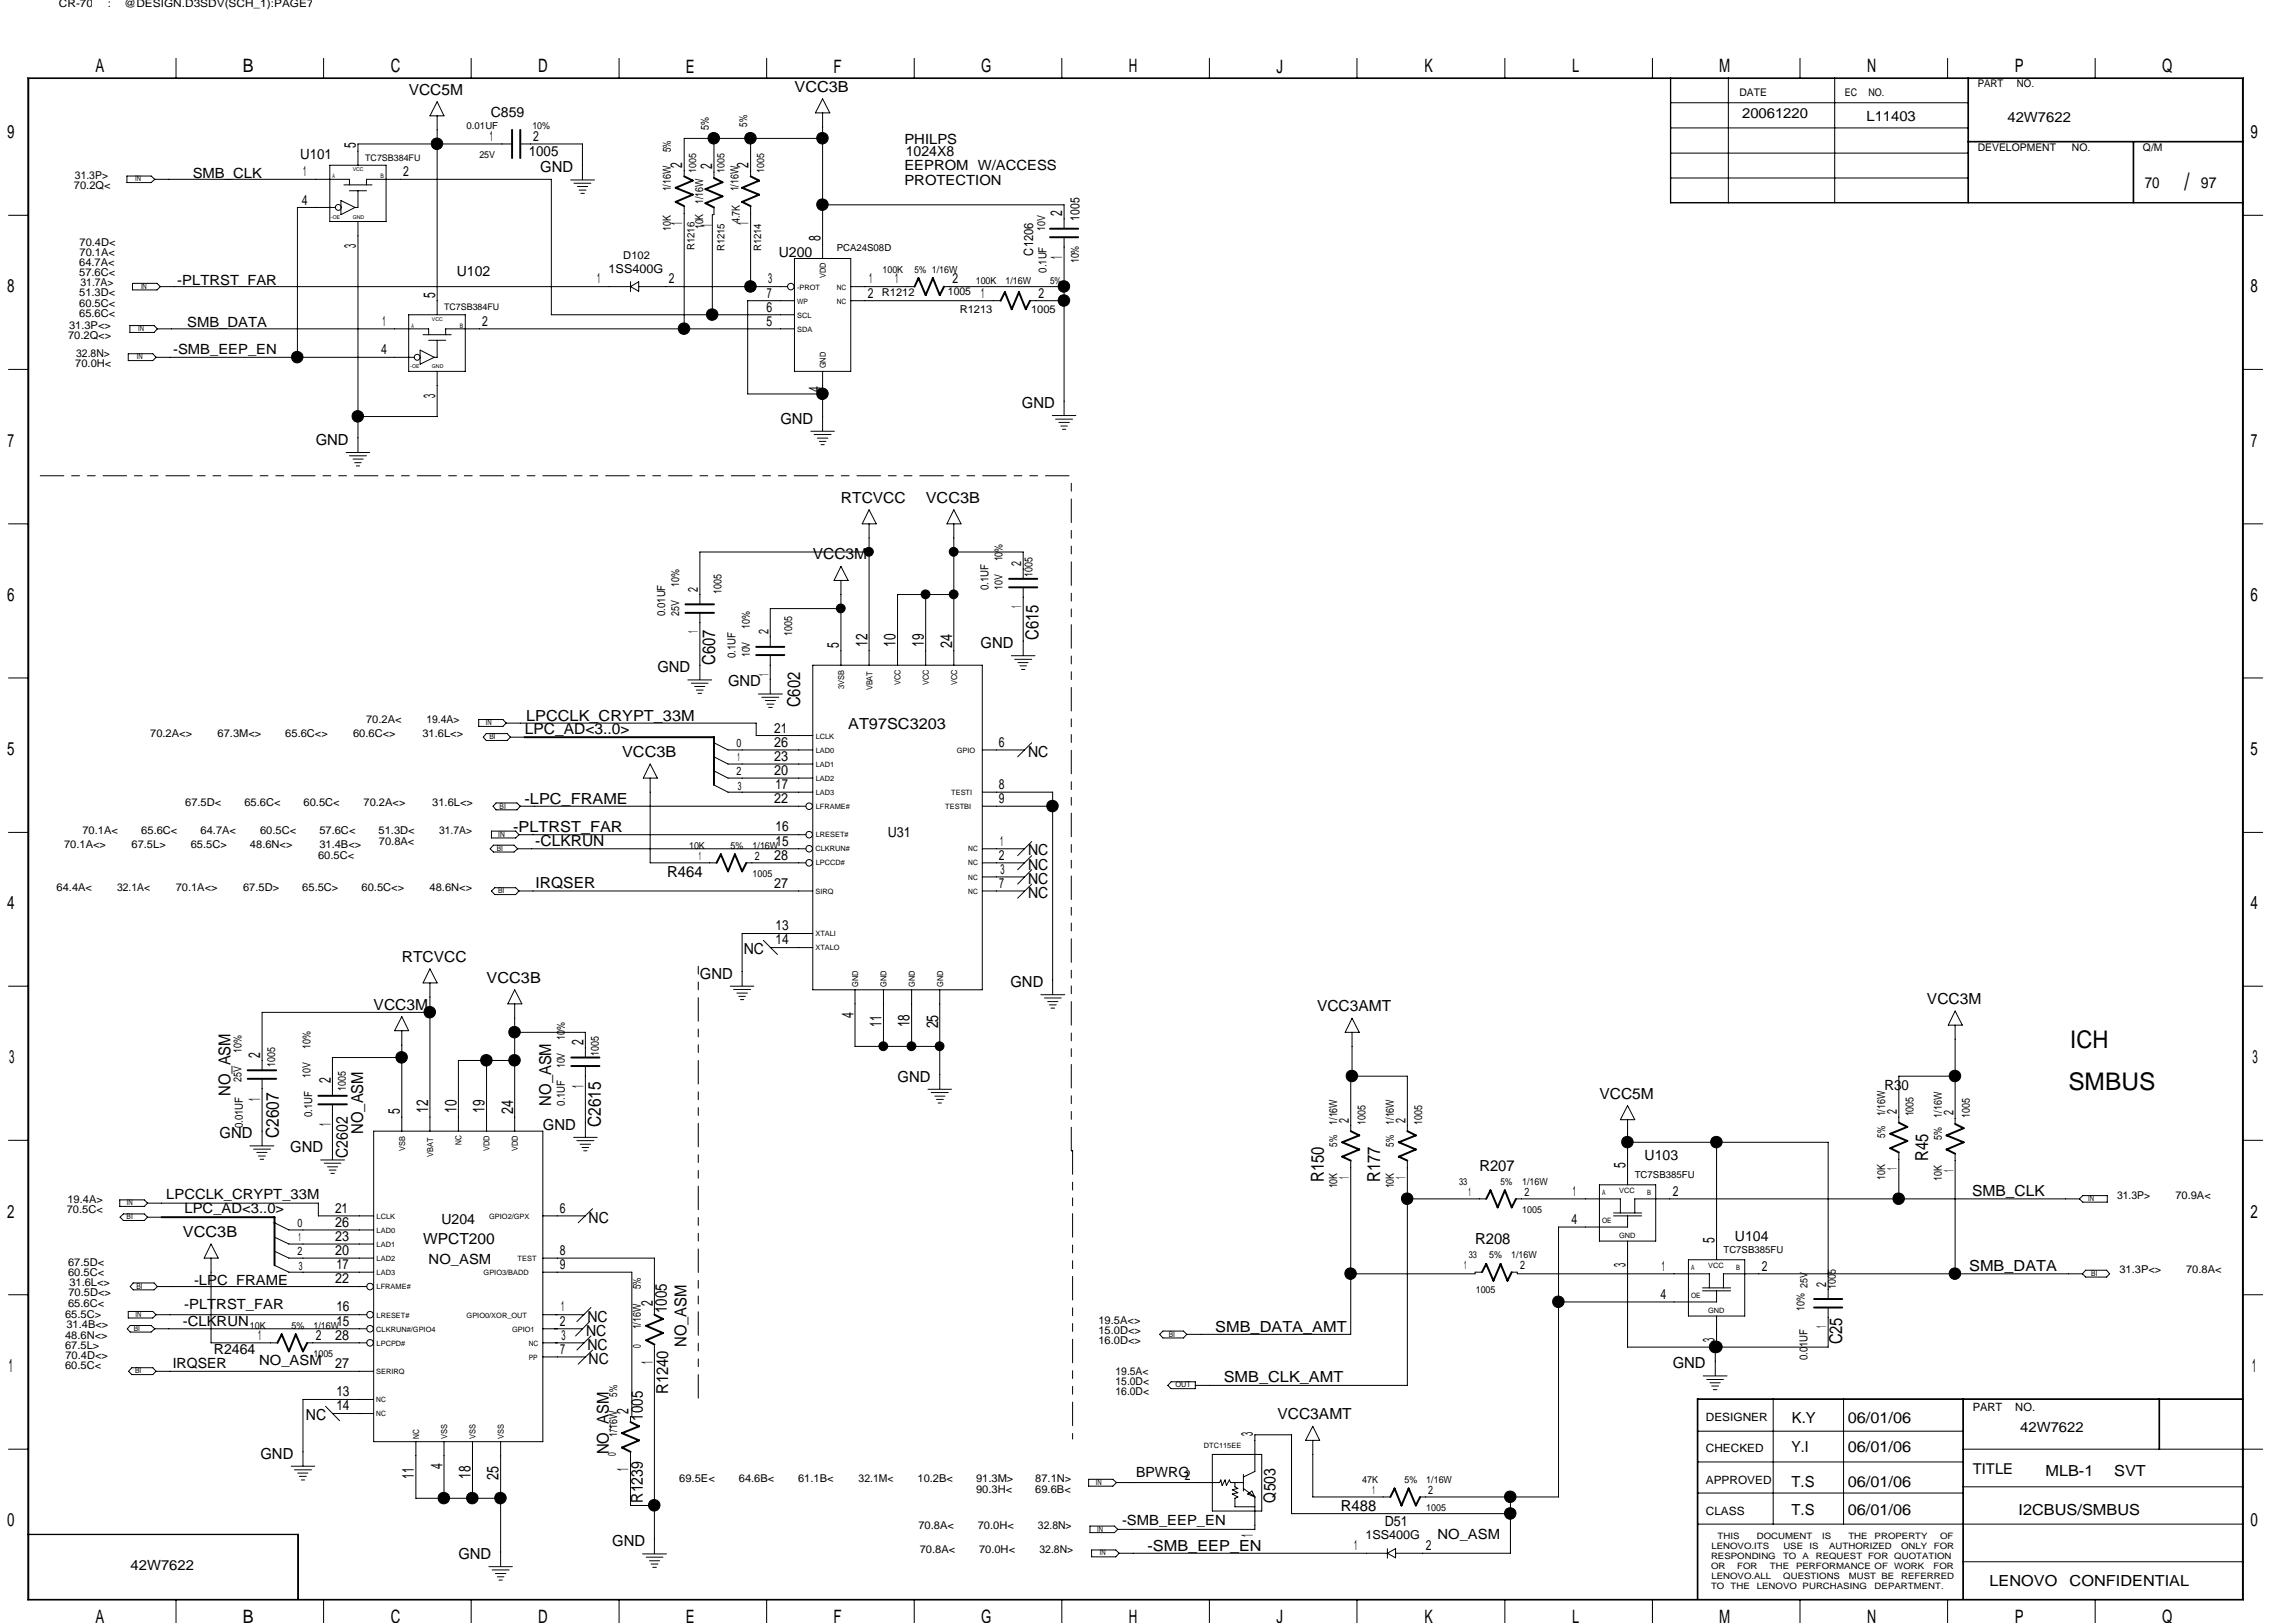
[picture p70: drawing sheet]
<svg xmlns="http://www.w3.org/2000/svg" width="297mm" height="210mm" viewBox="0 0 297 210" stroke-linecap="round" stroke-linejoin="round" font-family="sans-serif">
<defs><g id="words">
<g font-size="3.1">
<text x="282.6" y="24.6">/</text>
<text x="267.8" y="135.6">ICH</text>
<text x="267.6" y="141.1">SMBUS</text>
</g>
<g font-size="2.4">
<text x="12.4" y="9.4">A</text>
<text x="31.4" y="9.4">B</text>
<text x="50.5" y="9.4">C</text>
<text x="69.6" y="9.4">D</text>
<text x="88.7" y="9.4">E</text>
<text x="107.8" y="9.4">F</text>
<text x="127" y="9.4">G</text>
<text x="146" y="9.4">H</text>
<text x="165.1" y="9.4">J</text>
<text x="184.3" y="9.4">K</text>
<text x="203.4" y="9.4">L</text>
<text x="222.4" y="9.4">M</text>
<text x="241.6" y="9.4">N</text>
<text x="260.6" y="9.4">P</text>
<text x="279.7" y="9.4">Q</text>
<text x=".9" y="17.9">9</text>
<text x="291.2" y="17.9">9</text>
<text x=".9" y="37.8">8</text>
<text x="291.2" y="37.8">8</text>
<text x="1" y="57.8">7</text>
<text x="291.2" y="57.8">7</text>
<text x=".9" y="77.8">6</text>
<text x="291.2" y="77.8">6</text>
<text x=".9" y="97.7">5</text>
<text x="291.2" y="97.7">5</text>
<text x=".9" y="117.6">4</text>
<text x="291.2" y="117.6">4</text>
<text x="1.2" y="137.6">3</text>
<text x="291.4" y="137.6">3</text>
<text x=".9" y="157.5">2</text>
<text x="291.2" y="157.5">2</text>
<text x="1.1" y="177.5">1</text>
<text x="291.4" y="177.5">1</text>
<text x=".9" y="197.4">0</text>
<text x="291.2" y="197.4">0</text>
<text x="12.4" y="210">A</text>
<text x="31.4" y="210">B</text>
<text x="50.5" y="210">C</text>
<text x="69.6" y="210">D</text>
<text x="127" y="210">G</text>
<text x="146" y="210">H</text>
<text x="184.3" y="210">K</text>
<text x="203.4" y="210">L</text>
<text x="222.4" y="210">M</text>
<text x="241.6" y="210">N</text>
<text x="260.6" y="210">P</text>
<text x="279.7" y="210">Q</text>
<text x="88.7" y="210">E</text>
<text x="107.8" y="210">F</text>
<text x="165.1" y="210">J</text>
</g>
<g font-size="2.3">
<text x="134.4" y="82.8" transform="rotate(-90 134.4 82.8)">C615</text>
<text x="92.5" y="86.1" transform="rotate(-90 92.5 86.1)">C607</text>
<text x="103.5" y="91.5" transform="rotate(-90 103.5 91.5)">C602</text>
<text x="36.1" y="147.2" transform="rotate(-90 36.1 147.2)">C2607</text>
<text x="77.7" y="145.8" transform="rotate(-90 77.7 145.8)">C2615</text>
<text x="171.3" y="152.9" transform="rotate(-90 171.3 152.9)">R150</text>
<text x="178.6" y="152.9" transform="rotate(-90 178.6 152.9)">R177</text>
<text x="249.5" y="150.2" transform="rotate(-90 249.5 150.2)">R45</text>
<text x="238.3" y="173.9" transform="rotate(-90 238.3 173.9)">C25</text>
</g>
<g font-size="2.1">
<text x="46.1" y="19.2" transform="rotate(-90 46.1 19.2)">5</text>
<text x="88.3" y="21.7" transform="rotate(-90 88.3 21.7)">2</text>
<text x="92.1" y="21.9" transform="rotate(-90 92.1 21.9)">2</text>
<text x="96.9" y="21.7" transform="rotate(-90 96.9 21.7)">2</text>
<text x="88.3" y="29.2" transform="rotate(-90 88.3 29.2)">1</text>
<text x="92.1" y="29.3" transform="rotate(-90 92.1 29.3)">1</text>
<text x="96.9" y="29.2" transform="rotate(-90 96.9 29.2)">1</text>
<text x="137.4" y="27.9" transform="rotate(-90 137.4 27.9)">2</text>
<text x="46.1" y="32" transform="rotate(-90 46.1 32)">3</text>
<text x="106.2" y="31.2" transform="rotate(-90 106.2 31.2)">8</text>
<text x="137.4" y="33.6" transform="rotate(-90 137.4 33.6)">1</text>
<text x="56.3" y="38.6" transform="rotate(-90 56.3 38.6)">5</text>
<text x="56.3" y="51.4" transform="rotate(-90 56.3 51.4)">3</text>
<text x="106.2" y="50.7" transform="rotate(-90 106.2 50.7)">4</text>
<text x="108.5" y="83.9" transform="rotate(-90 108.5 83.9)">5</text>
<text x="112.2" y="83.7" transform="rotate(-90 112.2 83.7)">12</text>
<text x="115.9" y="83.7" transform="rotate(-90 115.9 83.7)">10</text>
<text x="119.5" y="83.7" transform="rotate(-90 119.5 83.7)">19</text>
<text x="123.2" y="83.9" transform="rotate(-90 123.2 83.9)">24</text>
<text x="110.4" y="131.7" transform="rotate(-90 110.4 131.7)">4</text>
<text x="33.7" y="136.8" transform="rotate(-90 33.7 136.8)">2</text>
<text x="75.5" y="135.2" transform="rotate(-90 75.5 135.2)">2</text>
<text x="114" y="132.9" transform="rotate(-90 114 132.9)">11</text>
<text x="117.7" y="132.9" transform="rotate(-90 117.7 132.9)">18</text>
<text x="121.4" y="133.1" transform="rotate(-90 121.4 133.1)">25</text>
<text x="29.8" y="141.8" transform="rotate(-90 29.8 141.8)">NO_ASM</text>
<text x="33.7" y="142.5" transform="rotate(-90 33.7 142.5)">1</text>
<text x="42.8" y="140.1" transform="rotate(-90 42.8 140.1)">2</text>
<text x="55.4" y="144" transform="rotate(-90 55.4 144)">12</text>
<text x="59.1" y="144" transform="rotate(-90 59.1 144)">10</text>
<text x="62.7" y="144" transform="rotate(-90 62.7 144)">19</text>
<text x="71.3" y="143" transform="rotate(-90 71.3 143)">NO_ASM</text>
<text x="75.5" y="140.8" transform="rotate(-90 75.5 140.8)">1</text>
<text x="42.8" y="145.7" transform="rotate(-90 42.8 145.7)">1</text>
<text x="45" y="149.8" transform="rotate(-90 45 149.8)">C2602</text>
<text x="47" y="146.7" transform="rotate(-90 47 146.7)">NO_ASM</text>
<text x="51.7" y="144.1" transform="rotate(-90 51.7 144.1)">5</text>
<text x="66.4" y="144.1" transform="rotate(-90 66.4 144.1)">24</text>
<text x="210.3" y="151.1" transform="rotate(-90 210.3 151.1)">5</text>
<text x="221.8" y="160.8" transform="rotate(-90 221.8 160.8)">5</text>
<text x="210.3" y="164" transform="rotate(-90 210.3 164)">3</text>
<text x="84.5" y="169" transform="rotate(-90 84.5 169)">2</text>
<text x="86.3" y="169.9" transform="rotate(-90 86.3 169.9)">1005</text>
<text x="221.8" y="173.7" transform="rotate(-90 221.8 173.7)">3</text>
<text x="84.5" y="176.4" transform="rotate(-90 84.5 176.4)">1</text>
<text x="88.8" y="174.3" transform="rotate(-90 88.8 174.3)">NO_ASM</text>
<text x="81.3" y="182.9" transform="rotate(-90 81.3 182.9)">2</text>
<text x="83.2" y="183.8" transform="rotate(-90 83.2 183.8)">1005</text>
<text x="86.4" y="180.3" transform="rotate(-90 86.4 180.3)">R1240</text>
<text x="162.1" y="185.8" transform="rotate(-90 162.1 185.8)">3</text>
<text x="53.5" y="191.3" transform="rotate(-90 53.5 191.3)">11</text>
<text x="57.2" y="190.1" transform="rotate(-90 57.2 190.1)">4</text>
<text x="60.9" y="191.3" transform="rotate(-90 60.9 191.3)">18</text>
<text x="64.5" y="191.5" transform="rotate(-90 64.5 191.5)">25</text>
<text x="78.8" y="188.2" transform="rotate(-90 78.8 188.2)">NO_ASM</text>
<text x="81.3" y="190.3" transform="rotate(-90 81.3 190.3)">1</text>
<text x="83.2" y="194.4" transform="rotate(-90 83.2 194.4)">R1239</text>
<text x="165" y="194.4" transform="rotate(-90 165 194.4)">Q503</text>
<text x="162.1" y="198.9" transform="rotate(-90 162.1 198.9)">1</text>
</g>
<g font-size="2">
<text x="102.8" y="11.9">VCC3B</text>
<text x="52.9" y="12.2">VCC5M</text>
<text x="69.9" y="22.3">GND</text>
<text x="277.5" y="24.3">70</text>
<text x="284.7" y="24.3">97</text>
<text x="132.2" y="52.8">GND</text>
<text x="40.8" y="57.5">GND</text>
<text x="101" y="54.8">GND</text>
<text x="108.8" y="65">RTCVCC</text>
<text x="119.8" y="65">VCC3B</text>
<text x="105.2" y="72.3">VCC3M</text>
<text x="126.9" y="83.9">GND</text>
<text x="85" y="87">GND</text>
<text x="94.2" y="88.8">GND</text>
<text x="67.9" y="95">LPC_AD&lt;3..0&gt;</text>
<text x="68.1" y="93.3">LPCCLK_CRYPT_33M</text>
<text x="109.7" y="94.3">AT97SC3203</text>
<text x="80.5" y="97.9">VCC3B</text>
<text x="133" y="97.9">NC</text>
<text x="66.4" y="107.6">-PLTRST_FAR</text>
<text x="67.9" y="104">-LPC_FRAME</text>
<text x="69.3" y="109.4">-CLKRUN</text>
<text x="86.3" y="113.5">R464</text>
<text x="133" y="110.7">NC</text>
<text x="133" y="112.5">NC</text>
<text x="69.3" y="114.9">IRQSER</text>
<text x="133" y="116.2">NC</text>
<text x="133" y="114.3">NC</text>
<text x="52" y="124.4">RTCVCC</text>
<text x="96.2" y="123.5">NC</text>
<text x="48.3" y="130.6">VCC3M</text>
<text x="62.9" y="127.2">VCC3B</text>
<text x="90.5" y="126.6">GND</text>
<text x="130.7" y="127.7">GND</text>
<text x="170.4" y="130.8">VCC3AMT</text>
<text x="249.3" y="129.9">VCC3M</text>
<text x="116.1" y="140">GND</text>
<text x="206.9" y="142.2">VCC5M</text>
<text x="28.4" y="147.2">GND</text>
<text x="37.5" y="149.1">GND</text>
<text x="70.2" y="146.2">GND</text>
<text x="191.4" y="151.5">R207</text>
<text x="255.1" y="154.7">SMB_CLK</text>
<text x="23.7" y="160.1">VCC3B</text>
<text x="54.7" y="161">WPCT200</text>
<text x="76.2" y="158.2">NC</text>
<text x="190.8" y="161">R208</text>
<text x="254.8" y="164.4">SMB_DATA</text>
<text x="75.8" y="172.8">NC</text>
<text x="76" y="171">NC</text>
<text x="157.2" y="172.3">SMB_DATA_AMT</text>
<text x="76" y="174.6">NC</text>
<text x="76.2" y="176.4">NC</text>
<text x="158.3" y="178.9">SMB_CLK_AMT</text>
<text x="216.4" y="177">GND</text>
<text x="39.6" y="183.8">NC</text>
<text x="165.3" y="183.6">VCC3AMT</text>
<text x="231.8" y="184.1">K.Y</text>
<text x="239.1" y="184.1">06/01/06</text>
<text x="33.7" y="188.7">GND</text>
<text x="231.8" y="187.8">Y.I</text>
<text x="239.1" y="187.8">06/01/06</text>
<text x="264.6" y="190.9">MLB-1</text>
<text x="273.5" y="190.9">SVT</text>
<text x="173.5" y="195.5">R488</text>
<text x="231.8" y="196">T.S</text>
<text x="231.8" y="192.4">T.S</text>
<text x="239.1" y="192.4">06/01/06</text>
<text x="239.1" y="196">06/01/06</text>
<text x="261.2" y="196">I2CBUS/SMBUS</text>
<text x="59.3" y="201.7">GND</text>
<text x="79.2" y="200.1">GND</text>
<text x="148.5" y="200.6">-SMB_EEP_EN</text>
<text x="257.4" y="205.2">LENOVO</text>
<text x="267.8" y="205.2">CONFIDENTIAL</text>
</g>
<text font-size="1.9" x="255.2" y="190.7">TITLE</text>
<g font-size="1.8">
<text x="63.5" y="15.1">C859</text>
<text x="225.4" y="15.3">20061220</text>
<text x="241.5" y="15.7">L11403</text>
<text x="259.7" y="15.8">42W7622</text>
<text x="24.9" y="23">SMB_CLK</text>
<text x="38.8" y="20.6">U101</text>
<text x="39.2" y="22.8">1</text>
<text x="52.2" y="22.8">2</text>
<text x="63.4" y="18.2">1</text>
<text x="68.4" y="20.2">1005</text>
<text x="69" y="18.2">2</text>
<text x="117" y="18.6">PHILPS</text>
<text x="117" y="22.1">EEPROM W/ACCESS</text>
<text x="117" y="23.9">PROTECTION</text>
<text x="117.2" y="20.2">1024X8</text>
<text x="39.1" y="26.5">4</text>
<text x="59.1" y="35.8">U102</text>
<text x="100.7" y="33.2">U200</text>
<text x="22.9" y="36.9">-PLTRST_FAR</text>
<text x="77.3" y="36.7">1</text>
<text x="86.5" y="36.7">2</text>
<text x="99.2" y="40.3">6</text>
<text x="99.2" y="38.5">7</text>
<text x="99.4" y="36.7">3</text>
<text x="112.3" y="38.5">2</text>
<text x="112.4" y="36.7">1</text>
<text x="115.8" y="36.7">1</text>
<text x="123.2" y="36.7">2</text>
<text x="127" y="38.5">1</text>
<text x="134.4" y="38.5">2</text>
<text x="22.4" y="45.8">-SMB_EEP_EN</text>
<text x="24.2" y="42.3">SMB_DATA</text>
<text x="49.3" y="45.8">4</text>
<text x="49.5" y="42.2">1</text>
<text x="62.4" y="42.2">2</text>
<text x="99.2" y="42.2">5</text>
<text x="90.3" y="76.5" transform="rotate(-90 90.3 76.5)">2</text>
<text x="132.1" y="73.3" transform="rotate(-90 132.1 73.3)">2</text>
<text x="90.3" y="82" transform="rotate(-90 90.3 82)">1</text>
<text x="99.4" y="82" transform="rotate(-90 99.4 82)">2</text>
<text x="132.1" y="78.7" transform="rotate(-90 132.1 78.7)">1</text>
<text x="99.4" y="87.5" transform="rotate(-90 99.4 87.5)">1</text>
<text x="100.2" y="94.8">21</text>
<text x="100.2" y="96.6">26</text>
<text x="100.2" y="98.4">23</text>
<text x="100.2" y="100.2">20</text>
<text x="129.2" y="96.6">6</text>
<text x="100.2" y="103.9">22</text>
<text x="100.3" y="102.1">17</text>
<text x="100.3" y="107.6">16</text>
<text x="129.2" y="103.9">9</text>
<text x="129.2" y="102.1">8</text>
<text x="100.2" y="111.2">28</text>
<text x="100.3" y="109.4">15</text>
<text x="114.8" y="108.3">U31</text>
<text x="129.2" y="111.2">2</text>
<text x="129.4" y="109.4">1</text>
<text x="129.5" y="113">3</text>
<text x="100.2" y="114.9">27</text>
<text x="129.3" y="114.9">7</text>
<text x="100.3" y="122.2">14</text>
<text x="100.3" y="120.4">13</text>
<text x="243.8" y="141">R30</text>
<text x="174.5" y="145.2" transform="rotate(-90 174.5 145.2)">2</text>
<text x="181.8" y="145.2" transform="rotate(-90 181.8 145.2)">2</text>
<text x="245.4" y="144.1" transform="rotate(-90 245.4 144.1)">2</text>
<text x="252.7" y="144.3" transform="rotate(-90 252.7 144.3)">2</text>
<text x="21.5" y="155.1">LPCCLK_CRYPT_33M</text>
<text x="174.5" y="152.5" transform="rotate(-90 174.5 152.5)">1</text>
<text x="181.8" y="152.5" transform="rotate(-90 181.8 152.5)">1</text>
<text x="203.5" y="154.7">1</text>
<text x="212.8" y="150.1">U103</text>
<text x="216.4" y="154.7">2</text>
<text x="245.4" y="151.4" transform="rotate(-90 245.4 151.4)">1</text>
<text x="252.7" y="151.6" transform="rotate(-90 252.7 151.6)">1</text>
<text x="23.9" y="156.9">LPC_AD&lt;3..0&gt;</text>
<text x="43.3" y="158.7">26</text>
<text x="43.3" y="160.5">23</text>
<text x="43.3" y="156.9">21</text>
<text x="57.1" y="158.4">U204</text>
<text x="72.4" y="156.9">6</text>
<text x="203.3" y="158.4">4</text>
<text x="224.4" y="160.5">U104</text>
<text x="25.1" y="166.2">-LPC_FRAME</text>
<text x="43.3" y="166">22</text>
<text x="43.3" y="162.4">20</text>
<text x="43.5" y="164.2">17</text>
<text x="55.5" y="163.5">NO_ASM</text>
<text x="72.4" y="164.2">9</text>
<text x="72.4" y="162.4">8</text>
<text x="215" y="164.4">1</text>
<text x="227.9" y="164.4">2</text>
<text x="236.3" y="166.5" transform="rotate(-90 236.3 166.5)">2</text>
<text x="23.7" y="171.5">-CLKRUN</text>
<text x="23.8" y="169.3">-PLTRST_FAR</text>
<text x="33.4" y="173.4">1</text>
<text x="40.8" y="173.4">2</text>
<text x="43.3" y="173.4">28</text>
<text x="43.5" y="169.7">16</text>
<text x="43.5" y="171.5">15</text>
<text x="72.4" y="171.5">2</text>
<text x="72.6" y="169.7">1</text>
<text x="72.6" y="173.4">3</text>
<text x="214.8" y="168">4</text>
<text x="236.3" y="171.9" transform="rotate(-90 236.3 171.9)">1</text>
<text x="22.3" y="177">IRQSER</text>
<text x="27.7" y="175.2">R2464</text>
<text x="33.5" y="176.6">NO_ASM</text>
<text x="43.3" y="177">27</text>
<text x="72.5" y="175.2">7</text>
<text x="43.5" y="182.5">14</text>
<text x="43.5" y="180.6">13</text>
<text x="261.4" y="185.2">42W7622</text>
<text x="147" y="191.1">BPWRG2</text>
<text x="145.2" y="197.3">-SMB_EEP_EN</text>
<text x="179.2" y="197.4">D51</text>
<text x="16.9" y="203.1">42W7622</text>
<text x="175.2" y="200.6">1</text>
<text x="184.4" y="200.6">2</text>
<text x="186" y="199.1">NO_ASM</text>
</g>
<g font-size="1.7">
<text x="139.7" y="28.5" transform="rotate(-90 139.7 28.5)">1005</text>
<text x="133.6" y="33.1" transform="rotate(-90 133.6 33.1)">C1206</text>
</g>
<g font-size="1.6">
<text x="78.7" y="35.3">1SS400G</text>
<text x="176.7" y="199.1">1SS400G</text>
</g>
<g font-size="1.5">
<text x="95.3" y="96.7">0</text>
<text x="95.3" y="100.3">2</text>
<text x="95.4" y="98.5">1</text>
<text x="95.5" y="102.2">3</text>
<text x="90.4" y="111.2">1</text>
<text x="97.7" y="111.2">2</text>
<text x="190" y="154.7">1</text>
<text x="197.2" y="154.7">2</text>
<text x="38.5" y="158.8">0</text>
<text x="38.6" y="160.6">1</text>
<text x="38.5" y="162.4">2</text>
<text x="38.6" y="164.3">3</text>
<text x="189.4" y="164.2">1</text>
<text x="196.7" y="164.2">2</text>
<text x="220.7" y="183.9">DESIGNER</text>
<text x="255.2" y="182.6">PART</text>
<text x="260.7" y="182.6">NO.</text>
<text x="220.7" y="191.9">APPROVED</text>
<text x="220.7" y="187.9">CHECKED</text>
<text x="177.5" y="193.3">1</text>
<text x="184.8" y="193.3">2</text>
<text x="220.7" y="196">CLASS</text>
</g>
<g font-size="1.4">
<text x="7.6" y=".9">CR-70</text>
<text x="14" y=".9">:</text>
<text x="16.1" y=".9">@DESIGN.D3SDV(SCH_1):PAGE7</text>
<text x="255.9" y="11.3">PART</text>
<text x="260.9" y="11.3">NO.</text>
<text x="91.7" y="16.8" transform="rotate(-90 91.7 16.8)">5%</text>
<text x="96.6" y="16.4" transform="rotate(-90 96.6 16.4)">5%</text>
<text x="225" y="12.4">DATE</text>
<text x="238.7" y="12.4">EC</text>
<text x="241.7" y="12.4">NO.</text>
<text x="9.7" y="23.2">31.3P&gt;</text>
<text x="86.8" y="19.7" transform="rotate(-90 86.8 19.7)">5%</text>
<text x="255.9" y="19.6">DEVELOPMENT</text>
<text x="268.1" y="19.6">NO.</text>
<text x="277.2" y="19.6">Q/M</text>
<text x="9.6" y="24.5">70.2Q&lt;</text>
<text x="86.8" y="29.9" transform="rotate(-90 86.8 29.9)">10K</text>
<text x="86.8" y="24.8" transform="rotate(-90 86.8 24.8)">1/16W</text>
<text x="91" y="29.7" transform="rotate(-90 91 29.7)">10K</text>
<text x="91" y="26.4" transform="rotate(-90 91 26.4)">1/16W</text>
<text x="95.5" y="24.8" transform="rotate(-90 95.5 24.8)">1/16W</text>
<text x="95.7" y="28.9" transform="rotate(-90 95.7 28.9)">4.7K</text>
<text x="135.2" y="29.9" transform="rotate(-90 135.2 29.9)">10V</text>
<text x="10.2" y="35.7">57.6C&lt;</text>
<text x="10.2" y="34.4">64.7A&lt;</text>
<text x="10.3" y="33.1">70.1A&lt;</text>
<text x="10.3" y="31.8">70.4D&lt;</text>
<text x="80.6" y="33.6">D102</text>
<text x="135.4" y="35.3" transform="rotate(-90 135.4 35.3)">0.1UF</text>
<text x="139.6" y="34.1" transform="rotate(-90 139.6 34.1)">10%</text>
<text x="10.2" y="38.4">51.3D&lt;</text>
<text x="10.2" y="39.7">60.5C&lt;</text>
<text x="10.2" y="41">65.6C&lt;</text>
<text x="10.4" y="37">31.7A&gt;</text>
<text x="114.1" y="38.3">R1212</text>
<text x="122.6" y="38.1">1005</text>
<text x="124.2" y="40.5">R1213</text>
<text x="133.4" y="40.5">1005</text>
<text x="8.8" y="43.9">70.2Q&lt;&gt;</text>
<text x="8.9" y="42.5">31.3P&lt;&gt;</text>
<text x="9.7" y="47.5">70.0H&lt;</text>
<text x="9.9" y="46.2">32.8N&gt;</text>
<text x="87.9" y="75.9" transform="rotate(-90 87.9 75.9)">10%</text>
<text x="93.3" y="76.8" transform="rotate(-90 93.3 76.8)">1005</text>
<text x="127.9" y="76.4" transform="rotate(-90 127.9 76.4)">0.1UF</text>
<text x="129.7" y="72.6" transform="rotate(-90 129.7 72.6)">10%</text>
<text x="129.7" y="76.3" transform="rotate(-90 129.7 76.3)">10V</text>
<text x="133.6" y="74.6" transform="rotate(-90 133.6 74.6)">1005</text>
<text x="86.1" y="79.7" transform="rotate(-90 86.1 79.7)">0.01UF</text>
<text x="87.9" y="79.7" transform="rotate(-90 87.9 79.7)">25V</text>
<text x="97" y="81.4" transform="rotate(-90 97 81.4)">10%</text>
<text x="102.5" y="82.3" transform="rotate(-90 102.5 82.3)">1005</text>
<text x="95.2" y="85.1" transform="rotate(-90 95.2 85.1)">0.1UF</text>
<text x="97" y="85" transform="rotate(-90 97 85)">10V</text>
<text x="19.4" y="95.3">70.2A&lt;&gt;</text>
<text x="28.1" y="95.3">67.3M&lt;&gt;</text>
<text x="36.9" y="95.3">65.6C&lt;&gt;</text>
<text x="45.7" y="95.3">60.6C&lt;&gt;</text>
<text x="47.4" y="93.5">70.2A&lt;</text>
<text x="54.6" y="95.3">31.6L&lt;&gt;</text>
<text x="55.2" y="93.5">19.4A&gt;</text>
<text x="10.7" y="107.9">70.1A&lt;</text>
<text x="18.3" y="107.9">65.6C&lt;</text>
<text x="24" y="104.3">67.5D&lt;</text>
<text x="25.9" y="107.9">64.7A&lt;</text>
<text x="31.6" y="104.3">65.6C&lt;</text>
<text x="33.7" y="107.9">60.5C&lt;</text>
<text x="39.3" y="104.3">60.5C&lt;</text>
<text x="41.3" y="107.9">57.6C&lt;</text>
<text x="47" y="104.3">70.2A&lt;&gt;</text>
<text x="49" y="107.9">51.3D&lt;</text>
<text x="55.9" y="104.3">31.6L&lt;&gt;</text>
<text x="56.8" y="107.9">31.7A&gt;</text>
<text x="8.3" y="109.8">70.1A&lt;&gt;</text>
<text x="17" y="109.8">67.5L&gt;</text>
<text x="24.7" y="109.8">65.5C&gt;</text>
<text x="32.3" y="109.8">48.6N&lt;&gt;</text>
<text x="41.1" y="111.1">60.5C&lt;</text>
<text x="41.3" y="109.8">31.4B&lt;&gt;</text>
<text x="49" y="109.3">70.8A&lt;</text>
<text x="7.3" y="115.2">64.4A&lt;</text>
<text x="15.2" y="115.2">32.1A&lt;</text>
<text x="22.7" y="115.2">70.1A&lt;&gt;</text>
<text x="31.5" y="115.2">67.5D&gt;</text>
<text x="39.1" y="115.2">65.5C&gt;</text>
<text x="46.8" y="115.2">60.5C&lt;&gt;</text>
<text x="55.6" y="115.2">48.6N&lt;&gt;</text>
<text x="31.2" y="136.2" transform="rotate(-90 31.2 136.2)">10%</text>
<text x="40.2" y="135.7" transform="rotate(-90 40.2 135.7)">10%</text>
<text x="73.1" y="134.6" transform="rotate(-90 73.1 134.6)">10%</text>
<text x="77.5" y="136.6" transform="rotate(-90 77.5 136.6)">1005</text>
<text x="31.2" y="140" transform="rotate(-90 31.2 140)">25V</text>
<text x="35.6" y="138" transform="rotate(-90 35.6 138)">1005</text>
<text x="40.2" y="139.5" transform="rotate(-90 40.2 139.5)">10V</text>
<text x="44.7" y="141.1" transform="rotate(-90 44.7 141.1)">1005</text>
<text x="73.1" y="143" transform="rotate(-90 73.1 143)">0.1UF</text>
<text x="73.1" y="138.2" transform="rotate(-90 73.1 138.2)">10V</text>
<text x="31.4" y="146" transform="rotate(-90 31.4 146)">0.01UF</text>
<text x="40.4" y="144.5" transform="rotate(-90 40.4 144.5)">0.1UF</text>
<text x="173" y="148.3" transform="rotate(-90 173 148.3)">5%</text>
<text x="173" y="145.5" transform="rotate(-90 173 145.5)">1/16W</text>
<text x="176.7" y="145.5" transform="rotate(-90 176.7 145.5)">1005</text>
<text x="180.3" y="148.3" transform="rotate(-90 180.3 148.3)">5%</text>
<text x="180.3" y="145.5" transform="rotate(-90 180.3 145.5)">1/16W</text>
<text x="184" y="145.5" transform="rotate(-90 184 145.5)">1005</text>
<text x="243.9" y="147.2" transform="rotate(-90 243.9 147.2)">5%</text>
<text x="243.9" y="144.4" transform="rotate(-90 243.9 144.4)">1/16W</text>
<text x="247.6" y="144.4" transform="rotate(-90 247.6 144.4)">1005</text>
<text x="251.2" y="144.6" transform="rotate(-90 251.2 144.6)">1/16W</text>
<text x="251.2" y="147.4" transform="rotate(-90 251.2 147.4)">5%</text>
<text x="254.8" y="144.6" transform="rotate(-90 254.8 144.6)">1005</text>
<text x="8.7" y="155.6">19.4A&gt;</text>
<text x="173" y="153.8" transform="rotate(-90 173 153.8)">10K</text>
<text x="180.3" y="153.8" transform="rotate(-90 180.3 153.8)">10K</text>
<text x="243.9" y="152.7" transform="rotate(-90 243.9 152.7)">10K</text>
<text x="251.2" y="152.8" transform="rotate(-90 251.2 152.8)">10K</text>
<text x="273.9" y="155.1">31.3P&gt;</text>
<text x="281.4" y="155.1">70.9A&lt;</text>
<text x="8.6" y="156.9">70.5C&lt;</text>
<text x="8.8" y="165.1">60.5C&lt;</text>
<text x="8.8" y="163.7">67.5D&lt;</text>
<text x="8.8" y="167.7">70.5D&lt;&gt;</text>
<text x="9" y="166.4">31.6L&lt;&gt;</text>
<text x="82.9" y="166.8" transform="rotate(-90 82.9 166.8)">5%</text>
<text x="237.5" y="166.7" transform="rotate(-90 237.5 166.7)">1005</text>
<text x="274.2" y="164.8">31.3P&lt;&gt;</text>
<text x="282.8" y="164.8">70.8A&lt;</text>
<text x="8.4" y="173.2">48.6N&lt;&gt;</text>
<text x="8.4" y="170.6">65.5C&gt;</text>
<text x="8.6" y="171.9">31.4B&lt;&gt;</text>
<text x="8.8" y="169">65.6C&lt;</text>
<text x="82.9" y="172" transform="rotate(-90 82.9 172)">1/16W</text>
<text x="142.1" y="172.6">15.0D&lt;&gt;</text>
<text x="142.1" y="173.9">16.0D&lt;&gt;</text>
<text x="142.1" y="171.3">19.5A&lt;&gt;</text>
<text x="233.5" y="169.6" transform="rotate(-90 233.5 169.6)">10%</text>
<text x="8.4" y="174.5">67.5L&gt;</text>
<text x="8.4" y="177.1">60.5C&lt;</text>
<text x="8.5" y="175.8">70.4D&lt;&gt;</text>
<text x="82.9" y="174.5" transform="rotate(-90 82.9 174.5)">0</text>
<text x="144.3" y="179.2">15.0D&lt;</text>
<text x="144.3" y="177.9">19.5A&lt;</text>
<text x="233.8" y="175.9" transform="rotate(-90 233.8 175.9)">0.01UF</text>
<text x="79.8" y="185.9" transform="rotate(-90 79.8 185.9)">1/16W</text>
<text x="79.8" y="180.7" transform="rotate(-90 79.8 180.7)">5%</text>
<text x="144.3" y="180.5">16.0D&lt;</text>
<text x="79.7" y="188.3" transform="rotate(-90 79.7 188.3)">0</text>
<text x="87.9" y="191.8">69.5E&lt;</text>
<text x="95.6" y="191.8">64.6B&lt;</text>
<text x="103.2" y="191.8">61.1B&lt;</text>
<text x="111.1" y="191.8">32.1M&lt;</text>
<text x="118.7" y="191.8">10.2B&lt;</text>
<text x="126.3" y="191.8">91.3M&gt;</text>
<text x="133.9" y="191.8">87.1N&gt;</text>
<text x="118.8" y="197.8">70.8A&lt;</text>
<text x="126.3" y="193.1">90.3H&lt;</text>
<text x="126.5" y="197.8">70.0H&lt;</text>
<text x="133.9" y="193.1">69.6B&lt;</text>
<text x="134.3" y="197.8">32.8N&gt;</text>
<text x="119" y="200.9">70.8A&lt;</text>
<text x="126.7" y="200.9">70.0H&lt;</text>
<text x="134.5" y="200.9">32.8N&gt;</text>
</g>
<g font-size="1.3">
<text x="60.4" y="16.6">0.01UF</text>
<text x="68.9" y="16.6">10%</text>
<text x="62" y="20.4">25V</text>
<text x="90.1" y="22.4" transform="rotate(-90 90.1 22.4)">1005</text>
<text x="93.7" y="22.4" transform="rotate(-90 93.7 22.4)">1005</text>
<text x="98.8" y="22.4" transform="rotate(-90 98.8 22.4)">1005</text>
<text x="89.9" y="32.3" transform="rotate(-90 89.9 32.3)">R1216</text>
<text x="93.7" y="32.5" transform="rotate(-90 93.7 32.5)">R1215</text>
<text x="98.5" y="32.5" transform="rotate(-90 98.5 32.5)">R1214</text>
<text x="108.2" y="32.5">PCA24S08D</text>
<text x="114.2" y="35.3">100K</text>
<text x="118.3" y="35.3">5% 1/16W</text>
<text x="126.2" y="36.7">100K</text>
<text x="130.1" y="36.7">1/16W</text>
<text x="135.8" y="36.7">5%</text>
<text x="89.2" y="109.8">10K</text>
<text x="94.5" y="109.8">5%</text>
<text x="97.4" y="109.8">1/16W</text>
<text x="97.4" y="113.5">1005</text>
<text x="188.8" y="153.3">33</text>
<text x="194.1" y="153.3">5%</text>
<text x="196.9" y="153.3">1/16W</text>
<text x="211.5" y="152.4">TC7SB385FU</text>
<text x="196.9" y="156.9">1005</text>
<text x="190" y="162.8">33</text>
<text x="190.9" y="167.3">1005</text>
<text x="192.7" y="162.8">5%</text>
<text x="195.5" y="162.8">1/16W</text>
<text x="223" y="162.1">TC7SB385FU</text>
<text x="233.8" y="166.6" transform="rotate(-90 233.8 166.6)">25V</text>
<text x="32.3" y="171.9">10K</text>
<text x="37.7" y="171.9">5%</text>
<text x="40.6" y="171.9">1/16W</text>
<text x="40.6" y="175.6">1005</text>
<text x="176.2" y="191.8">47K</text>
<text x="181.7" y="191.8">5%</text>
<text x="184.5" y="191.8">1/16W</text>
<text x="184.5" y="195.5">1005</text>
</g>
<g font-size="1.2">
<text x="47.2" y="20.8">TC7SB384FU</text>
<text x="57.4" y="40.1">TC7SB384FU</text>
</g>
<g font-size="1.1">
<text x="106.8" y="36" transform="rotate(-90 106.8 36)">VDD</text>
<text x="106.8" y="47.7" transform="rotate(-90 106.8 47.7)">GND</text>
<text x="109.2" y="89.2" transform="rotate(-90 109.2 89.2)">3VSB</text>
<text x="112.9" y="89.3" transform="rotate(-90 112.9 89.3)">VBAT</text>
<text x="116.5" y="88.6" transform="rotate(-90 116.5 88.6)">VCC</text>
<text x="120.2" y="88.6" transform="rotate(-90 120.2 88.6)">VCC</text>
<text x="123.8" y="88.6" transform="rotate(-90 123.8 88.6)">VCC</text>
<text x="111" y="127.7" transform="rotate(-90 111 127.7)">GND</text>
<text x="114.7" y="127.7" transform="rotate(-90 114.7 127.7)">GND</text>
<text x="118.4" y="127.7" transform="rotate(-90 118.4 127.7)">GND</text>
<text x="122" y="127.7" transform="rotate(-90 122 127.7)">GND</text>
<text x="52.4" y="148.9" transform="rotate(-90 52.4 148.9)">VSB</text>
<text x="56" y="149.6" transform="rotate(-90 56 149.6)">VBAT</text>
<text x="59.7" y="148.2" transform="rotate(-90 59.7 148.2)">NC</text>
<text x="63.3" y="148.9" transform="rotate(-90 63.3 148.9)">VDD</text>
<text x="67" y="148.9" transform="rotate(-90 67 148.9)">VDD</text>
<text x="54.2" y="186.2" transform="rotate(-90 54.2 186.2)">NC</text>
<text x="57.9" y="186.2" transform="rotate(-90 57.9 186.2)">VSS</text>
<text x="61.5" y="186.2" transform="rotate(-90 61.5 186.2)">VSS</text>
<text x="65.2" y="186.2" transform="rotate(-90 65.2 186.2)">VSS</text>
<text x="221.4" y="203">OR</text>
<text x="221.4" y="201.7">RESPONDING</text>
<text x="221.4" y="200.4">LENOVO.ITS</text>
<text x="222.2" y="199.1">THIS</text>
<text x="224.7" y="203">FOR</text>
<text x="227.3" y="199.1">DOCUMENT</text>
<text x="229" y="203">THE</text>
<text x="230.7" y="201.7">TO</text>
<text x="230.7" y="200.4">USE</text>
<text x="232.4" y="203">PERFORMANCE OF</text>
<text x="233.2" y="201.7">A</text>
<text x="234.1" y="200.4">IS</text>
<text x="234.9" y="201.7">REQUEST FOR QUOTATION</text>
<text x="235.8" y="199.1">IS</text>
<text x="236.6" y="200.4">AUTHORIZED</text>
<text x="239.1" y="199.1">THE</text>
<text x="242.5" y="199.1">PROPERTY</text>
<text x="245.1" y="203">WORK</text>
<text x="246" y="200.4">ONLY</text>
<text x="250.1" y="203">FOR</text>
<text x="250.2" y="200.4">FOR</text>
<text x="251" y="199.1">OF</text>
<text x="221.4" y="205.6">TO</text>
<text x="221.4" y="204.3">LENOVO.ALL</text>
<text x="223.9" y="205.6">THE</text>
<text x="227.3" y="205.6">LENOVO PURCHASING</text>
<text x="230.7" y="204.3">QUESTIONS</text>
<text x="239.2" y="204.3">MUST BE</text>
<text x="242.5" y="205.6">DEPARTMENT.</text>
<text x="246" y="204.3">REFERRED</text>
</g>
<g font-size="1">
<text x="17.5" y="23.5">IN</text>
<text x="18.2" y="37.3">IN</text>
<text x="17.7" y="46.5">IN</text>
<text x="17.9" y="42.8">IN</text>
<text x="62.9" y="93.8">IN</text>
<text x="63.3" y="95.7">BI</text>
<text x="64.6" y="104.6">BI</text>
<text x="64.3" y="110.1">BI</text>
<text x="64.5" y="108.2">IN</text>
<text x="64.4" y="115.6">BI</text>
<text x="16.4" y="156">IN</text>
<text x="270.2" y="155.4">IN</text>
<text x="16.4" y="157.8">BI</text>
<text x="17.6" y="166.7">BI</text>
<text x="270.5" y="165.1">BI</text>
<text x="17.3" y="172.2">BI</text>
<text x="17.5" y="170.4">IN</text>
<text x="151.2" y="172.9">BI</text>
<text x="17.5" y="177.7">BI</text>
<text x="152.1" y="179.5">OUT</text>
<text x="141.8" y="192.1">IN</text>
<text x="141.9" y="198.2">IN</text>
<text x="142.3" y="201.2">IN</text>
</g>
<g font-size=".9">
<text x="103.1" y="37.5">-PROT</text>
<text x="103.1" y="39.3">WP</text>
<text x="103.1" y="41.1">SCL</text>
<text x="108.2" y="37.5">NC</text>
<text x="108.2" y="39.3">NC</text>
<text x="103.1" y="42.9">SDA</text>
<text x="105.5" y="95.5">LCLK</text>
<text x="105.5" y="101">LAD2</text>
<text x="105.5" y="99.2">LAD1</text>
<text x="105.5" y="97.4">LAD0</text>
<text x="123.8" y="97.4">GPIO</text>
<text x="105.5" y="104.7">LFRAME#</text>
<text x="105.5" y="102.9">LAD3</text>
<text x="122.3" y="104.7">TESTBI</text>
<text x="123.1" y="102.9">TESTI</text>
<text x="105.5" y="110.2">CLKRUN#</text>
<text x="105.5" y="112">LPCCD#</text>
<text x="105.5" y="108.3">LRESET#</text>
<text x="125.3" y="113.8">NC</text>
<text x="125.3" y="110.2">NC</text>
<text x="125.3" y="112">NC</text>
<text x="105.5" y="115.7">SIRQ</text>
<text x="125.3" y="115.7">NC</text>
<text x="105.5" y="122.9">XTALO</text>
<text x="105.5" y="121.1">XTALI</text>
<text x="207.3" y="154.6">A</text>
<text x="209.5" y="154.4">VCC</text>
<text x="213.1" y="154.6">B</text>
<text x="48.7" y="157.6">LCLK</text>
<text x="48.7" y="159.5">LAD0</text>
<text x="48.7" y="161.3">LAD1</text>
<text x="63.3" y="157.6">GPIO2/GPX</text>
<text x="207.3" y="158.2">OE</text>
<text x="209.5" y="160.2">GND</text>
<text x="48.7" y="163.2">LAD2</text>
<text x="48.7" y="165">LAD3</text>
<text x="48.7" y="166.8">LFRAME#</text>
<text x="62.6" y="165">GPIO3/BADD</text>
<text x="67" y="163.2">TEST</text>
<text x="218.8" y="164.3">A</text>
<text x="218.8" y="167.9">OE</text>
<text x="221" y="164">VCC</text>
<text x="224.6" y="164.3">B</text>
<text x="48.7" y="172.3">CLKRUN#/GPIO4</text>
<text x="48.7" y="170.5">LRESET#</text>
<text x="60.4" y="170.5">GPIO0/XOR_OUT</text>
<text x="66.2" y="172.3">GPIO1</text>
<text x="221" y="169.9">GND</text>
<text x="48.7" y="177.8">SERIRQ</text>
<text x="48.7" y="174.1">LPCPD#</text>
<text x="68.4" y="174.1">NC</text>
<text x="68.4" y="175.9">PP</text>
<text x="48.7" y="181.4">NC</text>
<text x="48.7" y="183.3">NC</text>
<text x="155.7" y="187.3">DTC115EE</text>
</g>
<g font-size=".8">
<text x="43" y="23">A</text>
<text x="49.2" y="23">B</text>
<text x="53.3" y="42.4">A</text>
<text x="59.5" y="42.4">B</text>
</g>
<g font-size=".7">
<text x="45.6" y="22.1">VCC</text>
<text x="42.8" y="28.3">-OE</text>
<text x="45.6" y="28.3">GND</text>
<text x="55.9" y="41.5">VCC</text>
<text x="53.1" y="47.7">-OE</text>
<text x="55.9" y="47.7">GND</text>
</g>
</g></defs>
<g fill="none" stroke="#000" stroke-width=".25">
<path d="M66.2 16.8v3.6M67.3 16.8v3.6M88.5 22.8l1.1 .6-2.2 .9 2.2 .9-2.2 .9 1.1 .6M92.4 23l1.1 .6-2.2 .9 2.2 .9-2.2 .9 1.1 .5M97.1 22.8l1.1 .6-2.2 .9 2.2 .9-2.2 .9 1.1 .6M118.3 37.1l.5-1.1 1 2.2 .9-2.2 .9 2.2 .5-1.1M129.5 38.9l.5-1.1 .9 2.2 .9-2.2 .9 2.2 .6-1.1M135.8 30.7h3.7M135.8 29.6h3.7M88.7 79.3h3.7M88.7 78.2h3.7M130.6 76h3.6"/>
<path d="M130.6 74.9h3.6M67.9 95.4h24.5v6.2M97.8 84.8h3.7M97.8 83.7h3.7M92.7 111.6l.6-1.1 .9 2.2 .9-2.2 .9 2.2 .6-1.1M32 139.6h3.7M32 138.5h3.7M73.9 137.9h3.7M73.9 136.8h3.7M20.9 157.5h14.6v6.2M41.2 142.9h3.7M41.2 141.8h3.7"/>
<path d="M174.7 146.3l1.1 .6-2.2 .9 2.2 .9-2.2 .9 1.1 .6M182.1 146.3l1.1 .6-2.2 .9 2.2 .9-2.2 .9 1.1 .6M192.3 155.1l.5-1.1 1 2.2 .9-2.2 .9 2.2 .5-1.1M245.7 145.2l1.1 .6-2.2 .9 2.2 .9-2.2 .9 1.1 .6M252.9 145.4l1.1 .6-2.2 .9 2.2 .9-2.2 .9 1.1 .6M35.9 173.7l.5-1.1 1 2.2 .9-2.2 .9 2.2 .5-1.1M84.7 170.1l1.1 .5-2.2 .9 2.2 1-2.2 .9 1.1 .5M191.7 164.6l.6-1.1 .9 2.2 .9-2.2 .9 2.2 .6-1.1M234.7 169.2h3.6M234.7 168.1h3.6M81.6 184l1.1 .5-2.2 .9 2.2 1-2.2 .9 1.1 .5M179.9 193.7l.5-1.1 .9 2.2 .9-2.2 1 2.2 .5-1.1"/>
</g>
<path d="M5.2 61.6h133.4M138.6 148.9h.2M138.6 148.9v-87.3M138.8 148.9v37.3M90.3 180.9v-56.7" fill="none" stroke="#000" stroke-width=".13" stroke-dasharray="3 1 1 1 1 1"/>
<g fill="none" stroke="#000" stroke-width=".13">
<path d="M3.6 10.1h286.6v196.9h-286.6zM3.7 10.2h286.4v196.7h-286.4zM22.8 7.5v2.6M41.9 7.5v2.6M56.6 13.2l.8 1.8h-1.8zM56.6 15v25.7M61 7.5v2.6M66.2 18.6h-19.9v2.8M67.3 18.6h8.1v4.6M80.1 7.5v2.6M92.4 17.9h14M92.4 17.9v5.1"/>
<path d="M92.4 17.9h-3.9v4.9M97.1 17.9v4.9M99.2 7.5v2.6M106.4 12.8l1 1.8h-1.9zM106.4 14.6v18.8M118.3 7.5v2.6M137.4 7.5v2.6M156.5 7.5v2.6M175.6 7.5v2.6M194.7 7.5v2.6M213.8 7.5v2.6M216.1 10.1v16.1h74.1"/>
<path d="M216.1 19.8h38.5M216.1 16.6h38.5M216.1 13.3h38.5M216.2 10.1v16.1M223.6 10.1v16.1M232.9 7.5v2.6M237.4 10.1v16.1M252 7.5v2.6M254.6 18.4h35.6M254.6 10.1v16.1M254.6 18.3h35.6M254.7 10.1v16.1"/>
<path d="M271.1 7.5v2.6M276 18.4v7.8M276.1 18.4v7.8M1.1 27.9h2.5M16.4 22.8h3.2l.4 .4-.4 .4h-3.2zM17.1 36.7h3.2l.4 .4-.4 .4h-3.2zM20 23.2h25.2v.7M20.7 37.1h60.9M42.7 21.4h7.3v7.3h-7.3zM43.4 26.8h-4.9v19.4M44.1 26l1.8 .8-1.8 1zM44.5 23.9h3.6"/>
<path d="M45.2 24.7h2.2M46.3 24.7v2.1h-.4M46.3 28.7v29.8M47.4 23.9v-.7h23.9v17.5h31.5M73.8 23.3h3.1M74.2 23.7h2.3M74.7 24.1h1.3M74.9 24.6h.9M75.1 25h.5M81.6 36.4v1.3M81.6 37.1l1-.7v1.3zM82.6 37.1h19.3"/>
<path d="M88.5 26.7v15.8M92.4 26.8v1h-.2v12.9M97.1 26.7v10.4M102.8 33.4h7.3v14.6h-7.3zM102.8 38.9h-6.1v12.1h9.7M106.4 26.5h31.3v3.1M110.1 37.1h8.2M110.1 38.9h19.4M122.1 37.1h15.6M133.3 38.9h4.4M137.7 30.7v23M216.1 26.2h74.1"/>
<path d="M216.2 23h38.4M290.2 27.9h2.5M1.1 47.8h2.5M16.6 45.8h3.2l.4 .4-.4 .5h-3.2zM16.8 42.1h3.1l.5 .4-.5 .5h-3.1zM20.2 46.2h33.4M20.4 42.5h35.1v.8M44.8 58.5h3M45.2 59h2.2M45.7 59.4h1.3M45.9 59.9h.8M52.9 40.7h7.3v7.3h-7.3z"/>
<path d="M54.4 45.3l1.8 .9-1.8 .9zM54.7 43.3h3.7M55.5 44h2.2M56.6 44v2.2h-.4M56.6 48v5.9h-10.3M102.8 42.5h-45.1v.8M104.9 55.8h3M105.3 56.2h2.2M105.7 56.7h1.4M106 57.1h.8M106.2 57.5h.4M106.4 48v7.7"/>
<path d="M136.1 53.8h3.1M136.6 54.2h2.2M137 54.7h1.3M137.2 55.1h.9M137.5 55.5h.4M290.2 47.8h2.5M1.1 67.8h2.5M46.1 60.3h.4M90.5 79.3v8.6M108.8 73.3l.9 1.8h-1.8zM108.8 75.1v11M108.8 78.7h-9.2v5"/>
<path d="M112.4 66l1 1.8h-1.9zM112.4 67.8v18.3M112.4 71.4h-21.9v6.8M119.8 76.9v9.2M123.4 67.8v9.1M123.4 66l.9 1.8h-1.8zM123.4 76.9v9.2M123.4 71.4h9v3.5M123.4 76.9h-7.3v9.2M132.4 76v8.8M290.2 67.8h2.5M1.1 87.7h2.5"/>
<path d="M61.9 93.1h3.2l.4 .5-.4 .4h-3.2zM62.9 94.9h2.7l.4 .5-.4 .4h-2.7l-.4-.4zM65.5 93.6h32.3v1.6h7.4M66 95.4h1.9M84.1 98.8l.9 1.9h-1.8zM89 88h3.1M89.4 88.4h2.2M89.9 88.8h1.3M90.1 89.3h.9M90.3 89.7h.5M92.4 99.7l1.8 1h11M92.4 96.1l1.8 .9h11"/>
<path d="M92.4 97.9l1.8 .9h11M98.1 89.8h3.1M98.5 90.2h2.3M99 90.6h1.3M99.2 91.1h.9M99.4 91.5h.5M99.6 84.8v4.9M105.2 86.1h21.9v42h-21.9zM127.1 97h5.4M130.8 84.8h3.1M131.3 85.3h2.2M131.7 85.7h1.3"/>
<path d="M131.9 86.1h.9M132.2 86.6h.4M133.5 96.1l-1.8 1.8M290.2 87.7h2.5M1.1 107.7h2.5M63.6 107.5h3.1l.4 .5-.4 .4h-3.1zM63.8 109.3h2.7l.5 .5-.5 .4h-2.7l-.4-.4zM64 114.9h2.7l.4 .4-.4 .4h-2.7l-.4-.4zM64.2 103.9h2.7l.4 .4-.4 .5h-2.7l-.4-.5zM67 109.8h37.3M67.1 115.3h38.1M67.1 108h37.2"/>
<path d="M67.3 104.3h37M84.1 100.7v10.9h8.6M92.4 101.6l1.8 .9h11M96.6 111.6h7.7M127.1 111.6h5.4M127.1 102.5h9.1v26.1M127.1 104.3h9.1M127.1 109.8h5.4M127.1 113.5h5.4M127.1 115.3h5.4M133.5 112.5l-1.8 1.9M133.5 110.7l-1.8 1.8"/>
<path d="M133.5 114.4l-1.8 1.8M133.5 108.9l-1.8 1.8M290.2 107.7h2.5M1.1 127.6h2.5M33.9 139.6v8.6M52 131.5l.9 1.8h-1.8zM52 133.3v13M52 136.8h-9v5M55.6 131h-21.7v7.5M55.6 125.3l1 1.9h-1.9zM55.6 127.2v19.1M62.9 137.2v9.1"/>
<path d="M66.6 133.6h9.1v3.2M66.6 129.9v16.4M66.6 137.2h-7.3v9.1M66.6 128.1l.9 1.8h-1.8zM75.7 137.9v9.2M94.5 127.6h3M94.9 128h2.2M95.3 128.5h1.4M95.6 128.9h.8M95.8 129.3h.4M98.8 121.7l1.8 1.8M99.6 122.6h5.6"/>
<path d="M105.2 120.8h-9.2v6.7M110.6 128.1v7.3h11M114.3 128.1v7.3M117.9 128.1v7.3M121.6 128.1v12.7M134.7 128.7h3M135.1 129.1h2.2M135.5 129.6h1.4M135.8 130h.8M136 130.4h.4M174.9 133.6v5.6M174.9 131.7l.9 1.9h-1.8z"/>
<path d="M252.9 139.2h-7.2v6M252.9 132.6v12.8M252.9 130.8l1 1.8h-1.9zM290.2 127.6h2.5M1.1 147.5h2.5M15.5 155.2h3.2l.4 .5-.4 .4h-3.2zM15.5 157.5l.5-.4h2.7l.4 .4-.4 .4h-2.7zM19.1 155.7h22.1v1.6h7.1M19.1 157.5h1.8M32.3 148.3h3.1M32.8 148.7h2.2M33.2 149.1h1.3"/>
<path d="M33.4 149.6h.9M33.7 150h.4M35.5 158.2l1.9 .9h10.9M41.5 150.1h3.1M41.9 150.5h2.2M42.4 151h1.3M42.6 151.4h.9M42.8 151.8h.5M43 142.9v7.1M48.3 146.3h21.9v40.2h-21.9zM70.2 157.3h5.5M74.2 147.2h3.1"/>
<path d="M74.6 147.6h2.2M75.1 148h1.3M75.3 148.5h.9M75.5 148.9h.4M76.7 156.4l-1.9 1.8M120.1 140.9h3M120.5 141.4h2.2M120.9 141.8h1.4M121.2 142.2h.8M121.4 142.7h.4M174.7 146.3v-7.1h7.4v7.1M174.7 150.2v22.4h-21.2"/>
<path d="M182.1 155.1h10.2M182.1 150.2v29h-27.5M196.1 155.1h13.5v1.8M206.9 153.3h7.3v7.3h-7.3zM208.7 156.9h3.7M208.7 157.3h3.7M210.6 143l.9 1.9h-1.9zM210.6 144.9v8.4M210.6 157.3v1.4h-9v35h-17.9M210.6 147.8h25.9v20.3M222.1 147.8v15.2M245.7 149.1v6.2h.3v-.2h23"/>
<path d="M245.7 155.1h-34.2v1.8M252.9 149.3v15.5M269 155.1l.4-.4h3.2v.8h-3.2zM290.2 147.5h2.5M1.1 167.5h2.5M16.6 169.7h3.2l.4 .4-.4 .4h-3.2zM16.8 171.5h2.8l.4 .4-.4 .4h-2.8l-.3-.4zM17.1 177h2.7l.4 .4-.4 .4h-2.7l-.5-.4zM17.2 166h2.7l.5 .5-.5 .4h-2.7l-.4-.4zM20 171.9h27.5M20.2 170.1h27.3M20.2 177.4h28.1"/>
<path d="M20.4 166.5h27.1M27.3 161l.9 1.8h-1.8zM27.3 162.8v10.9h8.6M35.5 163.7l1.9 .9h10.9M35.5 161.9l1.9 .9h10.9M35.5 160.1l1.9 .9h10.9M39.7 173.7h7.8M70.2 164.6h11.5v18.7h-.1v.7M70.2 162.8h14.5v7.3M70.2 173.7h5.4M70.2 175.6h5.5M70.2 171.9h5.2"/>
<path d="M70.2 170.1h5.4M76.3 171l-1.8 1.8M76.5 169.2l-1.9 1.8M76.5 172.8l-1.9 1.9M76.7 174.7l-1.9 1.8M84.7 173.9v27.1M150 172.6l.4-.4h2.7l.4 .4-.4 .5h-2.7zM151.5 178.8h3.1v.9h-3.1l-.4-.5zM191.7 164.6h-.9v.2h-16.1M195.6 164.6h.7v.2h24.8v1.8M210.6 160.6v13.7h25.9v-5.1M218.4 163h7.3v7.3h-7.3z"/>
<path d="M220.3 166.6h3.6M220.3 167h3.6M220.3 178h3.1M220.8 178.5h2.2M221.2 178.9h1.3M221.4 179.3h.9M221.7 179.8h.4M221.9 174.3v3.6M222.1 167v1.4h-20.5M222.1 170.3v4M269.4 164.8h-46.4v1.8M269.8 164.3h2.7l.4 .5-.4 .4h-2.7l-.4-.4z"/>
<path d="M290.2 167.5h2.5M1.1 187.5h2.5M3.6 198.5h35v8.4M3.6 198.5h35M37.7 189.7h3M38.1 190.2h2.2M38.5 190.6h1.3M38.5 198.5v8.4M38.7 191h.9M39 191.5h.4M42.1 181.9l1.8 1.9M43 182.9h5.3"/>
<path d="M48.3 181.1h-9.1v8.6M53.8 186.5v7.3h11M57.4 186.5v7.3M61.1 186.5v7.3M64.8 186.5v16.1M81.6 187.8v7h3.1M140.8 191.4h3.2l.4 .4-.4 .5h-3.2zM141 197.4h3.2l.4 .5-.4 .4h-3.2zM144.4 191.8h13.4l.1-.3 .2 .7 .4-.7 .2 .7 .3-.7 .2 .3h1.7M156.8 188.2h6.4v7.3h-6.4zM159.8 191.8v.6l.3 .2-.7 .1 .7 .4-.7 .2 .7 .4-.3 .1v1.1h2.5M160.9 191.1l1.4-.7v-4.8h4.8v10.2h28.3"/>
<path d="M160.9 190.8v2.1M160.9 192.6l1.4 1.1M161.4 193.3l.6-.4 .3 .8zM162.3 193.7v4.2h-17.7M169.8 186.4v7.3h10.1M169.8 184.5l.9 1.9h-1.8zM195.4 193.7v7.3h-14.9M219.6 181.1h70.6M219.6 197.2h70.6M219.6 193.2h34.4M219.6 189.1h34.4M219.6 185.2h34.4"/>
<path d="M219.7 181v25.9M229.4 181v16.2M238.5 181v16.2M254 187.5h38.7M254 181v25.9M254 192.4h36.2M279.3 181v6.5M279.4 181v6.5M290.2 181h-70.6v25.9M22.8 206.9v3M41.9 206.9v3M61 206.9v3"/>
<path d="M63.2 202.7h3.1M63.7 203.1h2.2M64.1 203.6h1.3M64.3 204h.9M64.6 204.4h.4M80.1 206.9v3M83.1 201h3.1M83.6 201.5h2.2M84 201.9h1.3M84.2 202.4h.9M84.5 202.8h.4M99.2 206.9v3"/>
<path d="M118.3 206.9v3M137.4 206.9v3M141.2 200.5h3.2l.4 .5-.4 .4h-3.2zM144.8 201h34.7M156.5 206.9v3M175.6 206.9v3M179.5 200.4v1.2M179.5 201l1-.6v1.1zM194.7 206.9v3M213.8 206.9v3M232.9 206.9v3M252 206.9v3"/>
<path d="M254 202.1h36.2M271.1 206.9v3"/>
<circle cx="43.8" cy="26.8" r=".38"/>
<circle cx="102.3" cy="37.1" r=".43"/>
<circle cx="54" cy="46.2" r=".38"/>
<circle cx="104.7" cy="109.8" r=".43"/>
<circle cx="104.7" cy="111.6" r=".43"/>
<circle cx="104.7" cy="104.3" r=".43"/>
<circle cx="104.7" cy="108" r=".43"/>
<circle cx="47.9" cy="166.4" r=".43"/>
<circle cx="47.9" cy="170.1" r=".43"/>
<circle cx="47.9" cy="171.9" r=".43"/>
<circle cx="47.9" cy="173.7" r=".43"/>
</g>
<g fill="#000" stroke="#000" stroke-width=".13">
<circle cx="56.5" cy="18.6" r=".75"/>
<circle cx="92.3" cy="17.9" r=".75"/>
<circle cx="97.1" cy="17.9" r=".75"/>
<circle cx="106.4" cy="17.9" r=".75"/>
<circle cx="97.1" cy="37.1" r=".75"/>
<circle cx="106.4" cy="26.5" r=".75"/>
<circle cx="137.6" cy="37.1" r=".75"/>
<circle cx="137.6" cy="38.9" r=".75"/>
<circle cx="38.5" cy="46.2" r=".75"/>
<circle cx="46.3" cy="53.9" r=".75"/>
<circle cx="88.5" cy="42.5" r=".75"/>
<circle cx="92.1" cy="40.7" r=".75"/>
<circle cx="106.4" cy="50.9" r=".75"/>
<circle cx="108.8" cy="78.7" r=".57"/>
<circle cx="112.4" cy="71.4" r=".57"/>
<circle cx="119.7" cy="76.9" r=".57"/>
<circle cx="123.4" cy="71.4" r=".57"/>
<circle cx="123.4" cy="76.9" r=".57"/>
<circle cx="136.2" cy="104.3" r=".75"/>
<circle cx="52" cy="136.8" r=".75"/>
<circle cx="55.6" cy="131" r=".75"/>
<circle cx="62.9" cy="137.2" r=".75"/>
<circle cx="66.6" cy="133.5" r=".75"/>
<circle cx="66.6" cy="137.2" r=".75"/>
<circle cx="114.3" cy="135.4" r=".57"/>
<circle cx="117.9" cy="135.4" r=".57"/>
<circle cx="121.6" cy="135.4" r=".57"/>
<circle cx="174.9" cy="139.2" r=".75"/>
<circle cx="252.9" cy="139.2" r=".75"/>
<circle cx="182" cy="155.1" r=".75"/>
<circle cx="210.5" cy="147.8" r=".75"/>
<circle cx="222" cy="147.8" r=".75"/>
<circle cx="245.6" cy="155.1" r=".75"/>
<circle cx="174.7" cy="164.8" r=".75"/>
<circle cx="201.6" cy="168.4" r=".75"/>
<circle cx="221.9" cy="174.3" r=".75"/>
<circle cx="222" cy="174.3" r=".75"/>
<circle cx="252.9" cy="164.8" r=".75"/>
<circle cx="57.4" cy="193.8" r=".75"/>
<circle cx="61.1" cy="193.8" r=".75"/>
<circle cx="64.7" cy="193.8" r=".75"/>
<circle cx="84.6" cy="194.7" r=".75"/>
<circle cx="195.4" cy="195.8" r=".75"/>
<circle cx="195.4" cy="193.6" r=".75"/>
</g>
<use href="#words"/>
</svg>
